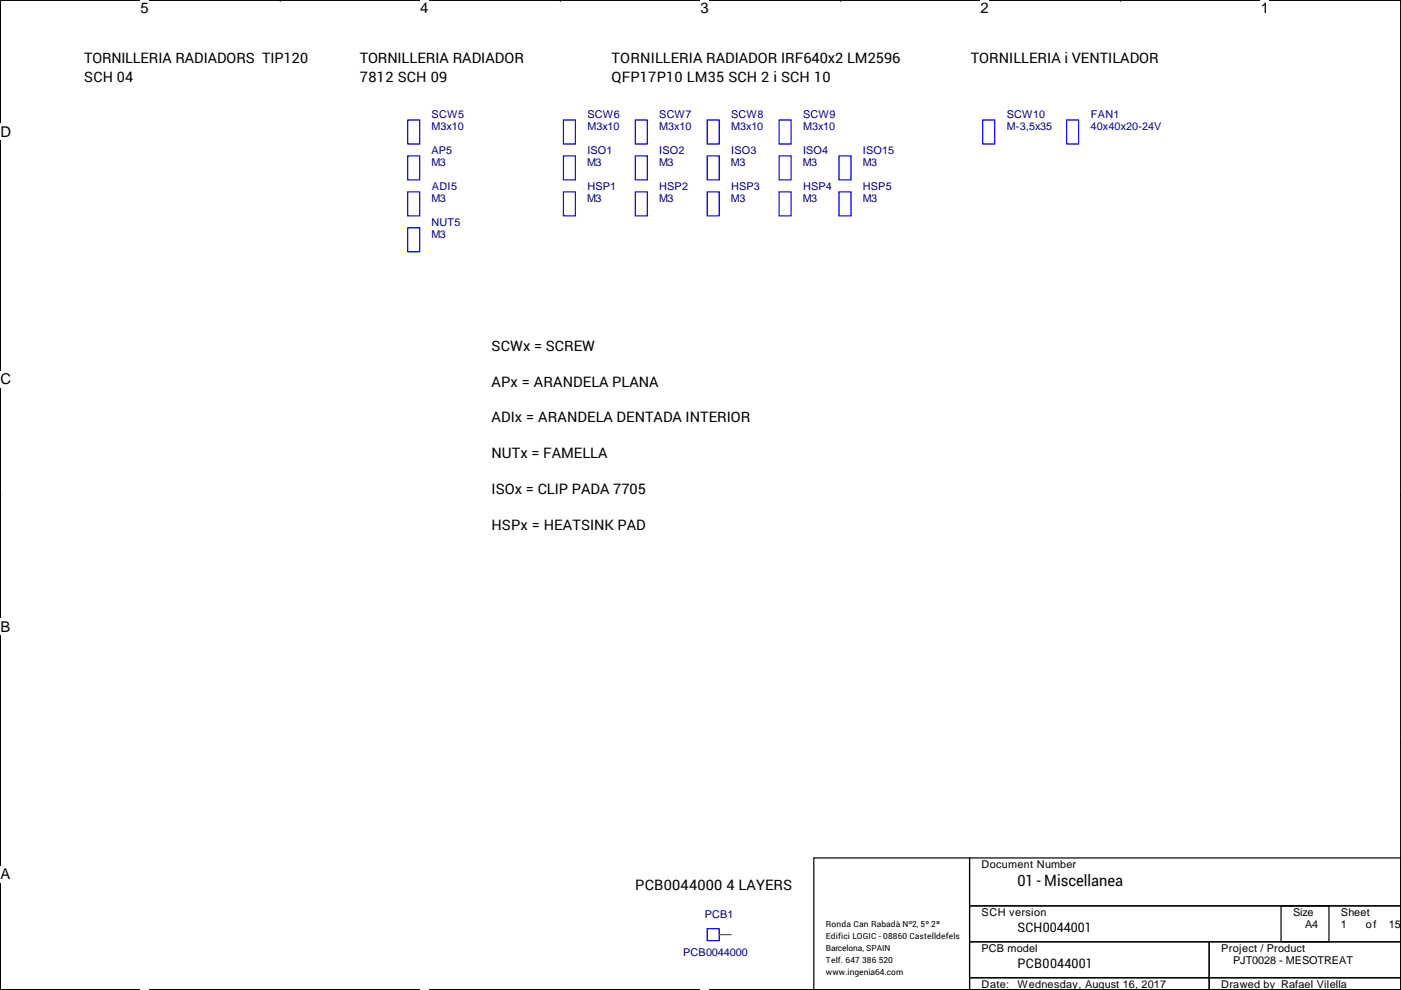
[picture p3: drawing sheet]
<svg xmlns="http://www.w3.org/2000/svg" width="297mm" height="210mm" viewBox="0 0 297 210" stroke-linecap="round" stroke-linejoin="round" font-family="sans-serif">
<defs><g id="words">
<text font-size="3.3" x="215.7" y="187.9">01 - Miscellanea</text>
<g font-size="3.1">
<text x="29.8" y="2.8">5</text>
<text x="89.1" y="2.8">4</text>
<text x="148.5" y="2.8">3</text>
<text x="207.9" y="2.8">2</text>
<text x="267.3" y="2.8">1</text>
<text x=".1" y="29">D</text>
<text x=".1" y="81.5">C</text>
<text x=".1" y="133.9">B</text>
<text x=".1" y="186.4">A</text>
</g>
<g font-size="3">
<text x="17.9" y="13.4">TORNILLERIA RADIADORS TIP120</text>
<text x="17.9" y="17.4">SCH 04</text>
<text x="76.3" y="13.4">TORNILLERIA RADIADOR</text>
<text x="76.3" y="17.4">7812 SCH 09</text>
<text x="129.6" y="13.4">TORNILLERIA RADIADOR IRF640x2 LM2596</text>
<text x="129.6" y="17.4">QFP17P10 LM35 SCH 2 i SCH 10</text>
<text x="205.8" y="13.4">TORNILLERIA i VENTILADOR</text>
<text x="104.2" y="74.3">SCWx = SCREW</text>
<text x="104.2" y="82">APx = ARANDELA PLANA</text>
<text x="104.2" y="89.6">ADIx = ARANDELA DENTADA INTERIOR</text>
<text x="104.2" y="97.2">NUTx = FAMELLA</text>
<text x="104.2" y="104.8">ISOx = CLIP PADA 7705</text>
<text x="104.2" y="112.4">HSPx = HEATSINK PAD</text>
<text x="134.7" y="188.6">PCB0044000 4 LAYERS</text>
</g>
<g font-size="2.8">
<text x="215.7" y="197.5">SCH0044001</text>
<text x="215.7" y="205.1">PCB0044001</text>
</g>
<g font-size="2.3" fill="#000080">
<text x="91.5" y="25">SCW5</text>
<text x="91.5" y="27.5">M3x10</text>
<text x="124.5" y="25">SCW6</text>
<text x="124.5" y="27.5">M3x10</text>
<text x="139.8" y="25">SCW7</text>
<text x="139.8" y="27.5">M3x10</text>
<text x="155" y="25">SCW8</text>
<text x="155" y="27.5">M3x10</text>
<text x="170.3" y="25">SCW9</text>
<text x="170.3" y="27.5">M3x10</text>
<text x="213.4" y="25">SCW10</text>
<text x="213.4" y="27.5">M-3,5x35</text>
<text x="231.2" y="27.5">40x40x20-24V</text>
<text x="231.3" y="25">FAN1</text>
<text x="91.5" y="35.1">M3</text>
<text x="91.5" y="32.6">AP5</text>
<text x="124.5" y="35.1">M3</text>
<text x="124.5" y="32.6">ISO1</text>
<text x="139.7" y="35.1">M3</text>
<text x="139.8" y="32.6">ISO2</text>
<text x="155" y="35.1">M3</text>
<text x="155" y="32.6">ISO3</text>
<text x="170.2" y="35.1">M3</text>
<text x="170.3" y="32.6">ISO4</text>
<text x="182.9" y="35.1">M3</text>
<text x="183" y="32.6">ISO15</text>
<text x="91.6" y="40.2">ADI5</text>
<text x="124.5" y="40.2">HSP1</text>
<text x="139.8" y="40.2">HSP2</text>
<text x="155" y="40.2">HSP3</text>
<text x="170.3" y="40.2">HSP4</text>
<text x="183" y="40.2">HSP5</text>
<text x="91.5" y="42.8">M3</text>
<text x="91.5" y="47.8">NUT5</text>
<text x="124.5" y="42.8">M3</text>
<text x="139.7" y="42.8">M3</text>
<text x="155" y="42.8">M3</text>
<text x="170.2" y="42.8">M3</text>
<text x="182.9" y="42.8">M3</text>
<text x="91.5" y="50.4">M3</text>
<text x="149.4" y="194.6">PCB1</text>
<text x="144.9" y="202.8">PCB0044000</text>
</g>
<g font-size="2.3">
<text x="208.1" y="184">Document Number</text>
<text x="208.1" y="194.1">SCH version</text>
<text x="274.1" y="194.1">Size</text>
<text x="276.7" y="196.7">A4</text>
<text x="284.3" y="194.1">Sheet</text>
<text x="284.3" y="196.7">1</text>
<text x="289.6" y="196.7">of</text>
<text x="294.5" y="196.7">15</text>
<text x="208.1" y="201.8">PCB model</text>
<text x="258.9" y="201.8">Project / Product</text>
<text x="208.1" y="209.4">Date:</text>
<text x="215.7" y="209.4">Wednesday, August 16, 2017</text>
<text x="258.9" y="209.4">Drawed by Rafael Vilella</text>
<text x="261.4" y="204.3">PJT0028 - MESOTREAT</text>
</g>
<g font-size="1.8">
<text x="175.1" y="196.5">Ronda Can Rabadà Nº2, 5º 2ª</text>
<text x="175.1" y="199">Edifici LOGIC - 08860 Castelldefels</text>
<text x="175.1" y="201.5">Barcelona, SPAIN</text>
<text x="175.1" y="206.6">www.ingenia64.com</text>
<text x="175.1" y="204.1">Telf. 647 386 520</text>
</g>
</g></defs>
<path d="M.1 0h296.9v209.8h-296.9z" fill="none" stroke="#000" stroke-width=".25"/>
<g fill="#fff">
<path d="M29.8 0h1.7v3.5h-1.7z"/>
<path d="M29.8 209.8l1.7 .1z"/>
</g>
<path d="M59.4 0h.1M59.4 209.8h.1" fill="none" stroke="#000" stroke-width=".25"/>
<g fill="#fff">
<path d="M89.1 0h1.7v3.5h-1.7z"/>
<path d="M89.1 209.8l1.7 .1z"/>
</g>
<path d="M118.8 0h.1M118.8 209.8h.1" fill="none" stroke="#000" stroke-width=".25"/>
<g fill="#fff">
<path d="M148.5 0h1.7v3.5h-1.7z"/>
<path d="M148.5 209.8l1.7 .1z"/>
</g>
<path d="M178.2 0h.1M178.2 209.8h.1" fill="none" stroke="#000" stroke-width=".25"/>
<g fill="#fff">
<path d="M207.9 0h1.7v3.5h-1.7z"/>
<path d="M207.9 209.8l1.7 .1z"/>
</g>
<path d="M237.6 0h.1M237.6 209.8h.1" fill="none" stroke="#000" stroke-width=".25"/>
<g fill="#fff">
<path d="M267.3 0h1.7v3.5h-1.7z"/>
<path d="M267.3 209.8l1.7 .1z"/>
<path d="M.1 26.2h2.2v3.5h-2.2z"/>
<path d="M297 26.2l.1 3.5z"/>
<path d="M.1 78.7h2.2v3.5h-2.2z"/>
<path d="M297 78.7l.1 3.5z"/>
</g>
<path d="M.1 52.5h.1M297 52.5h.1" fill="none" stroke="#000" stroke-width=".25"/>
<g fill="#fff">
<path d="M.1 131.1h2.1v3.5h-2.1z"/>
<path d="M297 131.1l.1 3.5z"/>
</g>
<path d="M.1 104.9h.1M297 104.9h.1" fill="none" stroke="#000" stroke-width=".25"/>
<path d="M.1 104.9h.1M297 104.9h.1" fill="none" stroke="#000" stroke-width=".21"/>
<g fill="#fff">
<path d="M.1 183.6h2.1v3.5h-2.1z"/>
<path d="M297 183.6l.1 3.5z"/>
</g>
<path d="M.1 157.4h.1M297 157.4h.1M172.5 181.9h33.1v27.9h-33.1zM205.6 181.9h91.4v10.2h-91.4zM205.6 192.1h91.4v7.6h-91.4zM205.6 199.7h50.8v7.6h-50.8zM256.4 199.7h40.6v7.6h-40.6zM271.6 192.1h10.2v7.6h-10.2zM205.6 207.3h50.8v2.5h-50.8zM256.4 207.3h40.6v2.5h-40.6z" fill="none" stroke="#000" stroke-width=".25"/>
<g fill="none" stroke="#00f" stroke-width=".25">
<path d="M86.4 33.1h2.6v5h-2.6zM86.4 25.4h2.6v5.1h-2.6zM119.5 25.4h2.5v5.1h-2.5zM119.5 33.1h2.5v5h-2.5zM134.7 33.1h2.5v5h-2.5zM134.7 25.4h2.5v5.1h-2.5zM149.9 33.1h2.6v5h-2.6zM149.9 25.4h2.6v5.1h-2.6zM165.2 25.4h2.5v5.1h-2.5zM165.2 33.1h2.5v5h-2.5zM177.9 33.1h2.5v5h-2.5zM208.4 25.4h2.5v5.1h-2.5z"/>
<path d="M226.1 25.4h2.6v5.1h-2.6zM86.4 48.3h2.6v5.1h-2.6zM86.4 40.7h2.6v5.1h-2.6zM119.5 40.7h2.5v5.1h-2.5zM134.7 40.7h2.5v5.1h-2.5zM149.9 40.7h2.6v5.1h-2.6zM165.2 40.7h2.5v5.1h-2.5zM177.9 40.7h2.5v5.1h-2.5zM149.9 196.9h2.6v2.5h-2.6z"/>
</g>
<path d="M152.5 198.2h2.5" fill="none" stroke="#f00" stroke-width=".25"/>
<use href="#words"/>
</svg>
